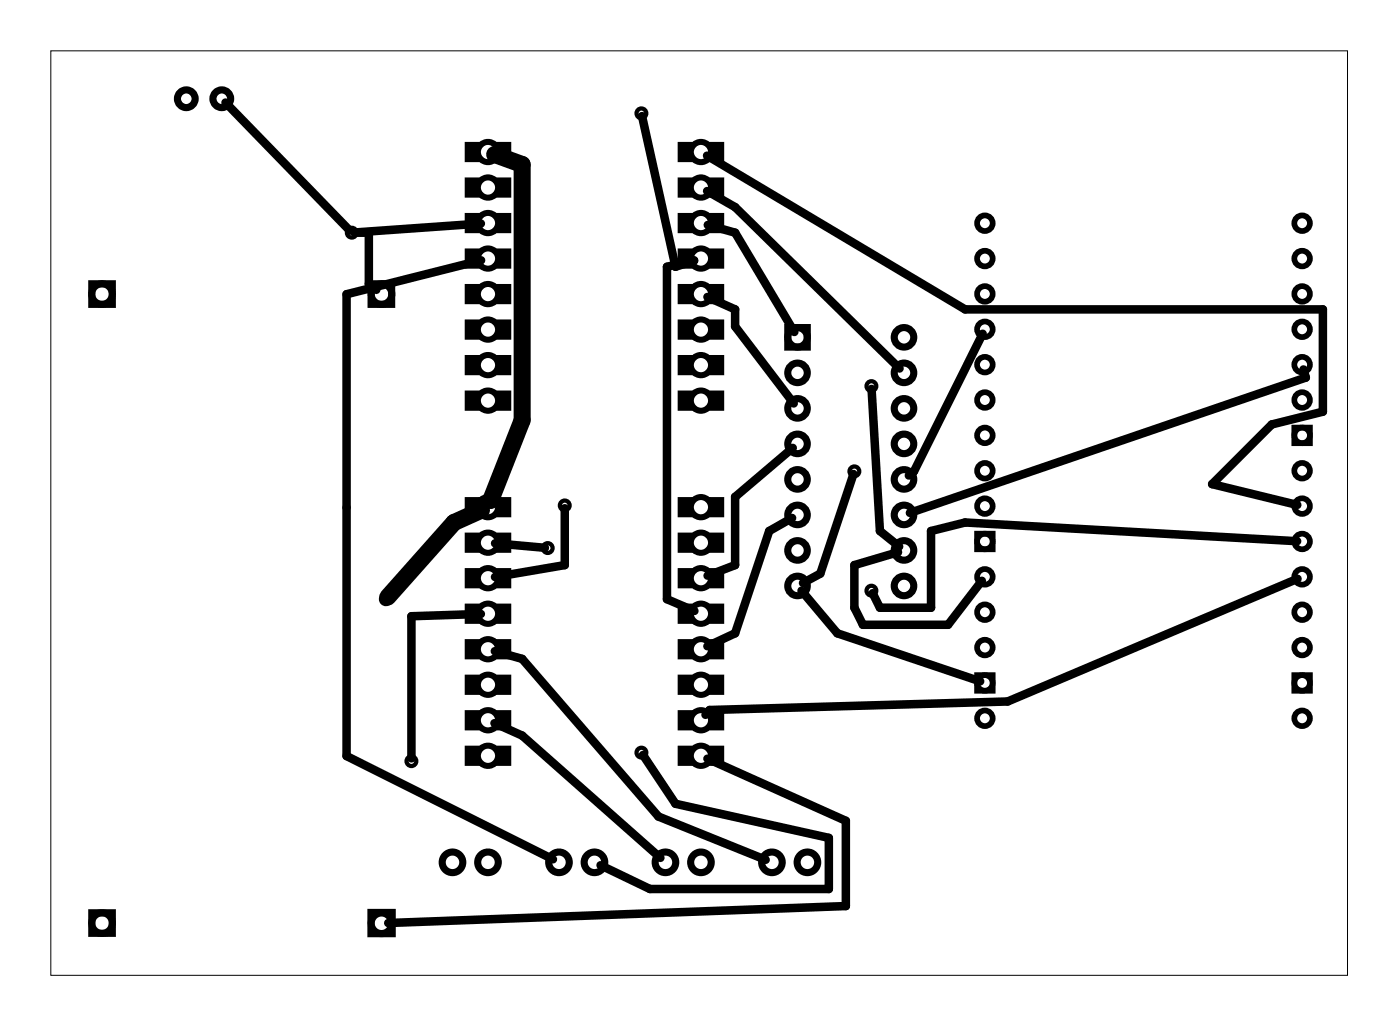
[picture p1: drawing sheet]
<svg xmlns="http://www.w3.org/2000/svg" width="100mm" height="73mm" viewBox="0 0 100 73" stroke-linecap="round" stroke-linejoin="round" font-family="sans-serif">
<path d="M3.6 3.6h92.8v66.2h-92.8z" fill="none" stroke="#000" stroke-width=".07"/>
<g fill="none" stroke="#000" stroke-width=".43">
<circle cx="34.9" cy="16" r=".72"/>
<circle cx="34.9" cy="18.5" r=".72"/>
<circle cx="34.9" cy="10.9" r=".72"/>
<circle cx="34.9" cy="13.4" r=".72"/>
<circle cx="50.2" cy="16" r=".72"/>
<circle cx="50.2" cy="18.5" r=".72"/>
<circle cx="50.2" cy="10.9" r=".72"/>
<circle cx="50.2" cy="13.4" r=".72"/>
<circle cx="34.9" cy="28.7" r=".72"/>
<circle cx="34.9" cy="26.1" r=".72"/>
<circle cx="34.9" cy="21" r=".72"/>
<circle cx="34.9" cy="23.6" r=".72"/>
<circle cx="34.9" cy="36.3" r=".72"/>
<circle cx="34.9" cy="38.8" r=".72"/>
<circle cx="50.2" cy="23.6" r=".72"/>
<circle cx="50.2" cy="21" r=".72"/>
<circle cx="50.2" cy="26.1" r=".72"/>
<circle cx="50.2" cy="28.7" r=".72"/>
<circle cx="50.2" cy="36.3" r=".72"/>
<circle cx="50.2" cy="38.8" r=".72"/>
<circle cx="34.9" cy="43.9" r=".72"/>
<circle cx="34.9" cy="41.4" r=".72"/>
<circle cx="34.9" cy="49" r=".72"/>
<circle cx="34.9" cy="46.4" r=".72"/>
<circle cx="34.9" cy="54.1" r=".72"/>
<circle cx="34.9" cy="51.5" r=".72"/>
<circle cx="50.2" cy="41.4" r=".72"/>
<circle cx="50.2" cy="43.9" r=".72"/>
<circle cx="50.2" cy="46.4" r=".72"/>
<circle cx="50.2" cy="51.5" r=".72"/>
<circle cx="50.2" cy="49" r=".72"/>
<circle cx="50.2" cy="54.1" r=".72"/>
</g>
<g fill="#000">
<path d="M33.3 17.8h3.3v1.4h-3.3zM34.2 18.5a.72 .72 0 0 0 1.4 0 .72 .72 0 0 0-1.4 0z"/>
<path d="M33.3 15.2h3.3v1.5h-3.3zM34.2 16a.72 .72 0 0 0 1.4 0 .72 .72 0 0 0-1.4 0z"/>
<path d="M33.3 12.7h3.3v1.4h-3.3zM34.2 13.4a.72 .72 0 0 0 1.4 0 .72 .72 0 0 0-1.4 0z"/>
<path d="M33.3 10.1h3.3v1.5h-3.3zM34.2 10.9a.72 .72 0 0 0 1.4 0 .72 .72 0 0 0-1.4 0z"/>
<path d="M48.5 10.1h3.3v1.5h-3.3zM49.4 10.9a.75 .75 0 0 0 1.5 0 .75 .75 0 0 0-1.5 0z"/>
<path d="M48.5 12.7h3.3v1.4h-3.3zM49.4 13.4a.75 .75 0 0 0 1.5 0 .75 .75 0 0 0-1.5 0z"/>
<path d="M48.5 15.2h3.3v1.5h-3.3zM49.4 16a.75 .75 0 0 0 1.5 0 .75 .75 0 0 0-1.5 0z"/>
<path d="M48.5 17.8h3.3v1.4h-3.3zM49.4 18.5a.75 .75 0 0 0 1.5 0 .75 .75 0 0 0-1.5 0z"/>
<path d="M33.3 38.1h3.3v1.4h-3.3zM34.2 38.8a.72 .72 0 0 0 1.4 0 .72 .72 0 0 0-1.4 0z"/>
<path d="M33.3 35.5h3.3v1.5h-3.3zM34.2 36.3a.72 .72 0 0 0 1.4 0 .72 .72 0 0 0-1.4 0z"/>
<path d="M33.3 27.9h3.3v1.5h-3.3zM34.2 28.7a.72 .72 0 0 0 1.4 0 .72 .72 0 0 0-1.4 0z"/>
<path d="M33.3 25.4h3.3v1.4h-3.3zM34.2 26.1a.72 .72 0 0 0 1.4 0 .72 .72 0 0 0-1.4 0z"/>
<path d="M33.3 22.8h3.3v1.5h-3.3zM34.2 23.6a.72 .72 0 0 0 1.4 0 .72 .72 0 0 0-1.4 0z"/>
<path d="M33.3 20.3h3.3v1.5h-3.3zM34.2 21a.72 .72 0 0 0 1.4 0 .72 .72 0 0 0-1.4 0z"/>
<path d="M48.5 35.5h3.3v1.5h-3.3zM49.4 36.3a.75 .75 0 0 0 1.5 0 .75 .75 0 0 0-1.5 0z"/>
<path d="M48.5 38.1h3.3v1.4h-3.3zM49.4 38.8a.75 .75 0 0 0 1.5 0 .75 .75 0 0 0-1.5 0z"/>
<path d="M48.5 20.3h3.3v1.5h-3.3zM49.4 21a.75 .75 0 0 0 1.5 0 .75 .75 0 0 0-1.5 0z"/>
<path d="M48.5 22.8h3.3v1.5h-3.3zM49.4 23.6a.75 .75 0 0 0 1.5 0 .75 .75 0 0 0-1.5 0z"/>
<path d="M48.5 25.4h3.3v1.4h-3.3zM49.4 26.1a.75 .75 0 0 0 1.5 0 .75 .75 0 0 0-1.5 0z"/>
<path d="M48.5 27.9h3.3v1.5h-3.3zM49.4 28.7a.75 .75 0 0 0 1.5 0 .75 .75 0 0 0-1.5 0z"/>
<path d="M33.3 53.3h3.3v1.5h-3.3zM34.2 54.1a.72 .72 0 0 0 1.4 0 .72 .72 0 0 0-1.4 0z"/>
<path d="M33.3 50.8h3.3v1.4h-3.3zM34.2 51.5a.72 .72 0 0 0 1.4 0 .72 .72 0 0 0-1.4 0z"/>
<path d="M33.3 48.2h3.3v1.5h-3.3zM34.2 49a.72 .72 0 0 0 1.4 0 .72 .72 0 0 0-1.4 0z"/>
<path d="M33.3 45.7h3.3v1.5h-3.3zM34.2 46.4a.72 .72 0 0 0 1.4 0 .72 .72 0 0 0-1.4 0z"/>
<path d="M33.3 43.2h3.3v1.4h-3.3zM34.2 43.9a.72 .72 0 0 0 1.4 0 .72 .72 0 0 0-1.4 0z"/>
<path d="M33.3 40.6h3.3v1.5h-3.3zM34.2 41.4a.72 .72 0 0 0 1.4 0 .72 .72 0 0 0-1.4 0z"/>
<path d="M48.5 40.6h3.3v1.5h-3.3zM49.4 41.4a.75 .75 0 0 0 1.5 0 .75 .75 0 0 0-1.5 0z"/>
<path d="M48.5 43.2h3.3v1.4h-3.3zM49.4 43.9a.75 .75 0 0 0 1.5 0 .75 .75 0 0 0-1.5 0z"/>
<path d="M48.5 45.7h3.3v1.5h-3.3zM49.4 46.4a.75 .75 0 0 0 1.5 0 .75 .75 0 0 0-1.5 0z"/>
<path d="M48.5 48.2h3.3v1.5h-3.3zM49.4 49a.75 .75 0 0 0 1.5 0 .75 .75 0 0 0-1.5 0z"/>
<path d="M48.5 50.8h3.3v1.4h-3.3zM49.4 51.5a.75 .75 0 0 0 1.5 0 .75 .75 0 0 0-1.5 0z"/>
<path d="M48.5 53.3h3.3v1.5h-3.3zM49.4 54.1a.75 .75 0 0 0 1.5 0 .75 .75 0 0 0-1.5 0z"/>
</g>
<g fill="none" stroke="#000" stroke-width=".41">
<path d="M69.9 38.2h1.1v1.1h-1.1zM92.6 30.6h1.1v1.1h-1.1zM69.9 48.3h1.1v1.1h-1.1zM92.6 48.3h1.1v1.1h-1.1z"/>
<circle cx="70.5" cy="18.5" r=".56"/>
<circle cx="70.5" cy="16" r=".56"/>
<circle cx="93.2" cy="18.5" r=".56"/>
<circle cx="93.2" cy="16" r=".56"/>
<circle cx="70.5" cy="36.2" r=".56"/>
<circle cx="70.5" cy="23.6" r=".56"/>
<circle cx="70.5" cy="38.7" r=".56"/>
<circle cx="70.5" cy="33.7" r=".56"/>
<circle cx="70.5" cy="28.6" r=".56"/>
<circle cx="70.5" cy="21" r=".56"/>
<circle cx="70.5" cy="26.1" r=".56"/>
<circle cx="70.5" cy="31.1" r=".56"/>
<circle cx="93.2" cy="38.7" r=".56"/>
<circle cx="93.2" cy="36.2" r=".56"/>
<circle cx="93.2" cy="33.7" r=".56"/>
<circle cx="93.2" cy="23.6" r=".56"/>
<circle cx="93.2" cy="31.1" r=".56"/>
<circle cx="93.2" cy="28.6" r=".56"/>
<circle cx="93.2" cy="21" r=".56"/>
<circle cx="93.2" cy="26.1" r=".56"/>
<circle cx="70.5" cy="48.8" r=".56"/>
<circle cx="70.5" cy="51.4" r=".56"/>
<circle cx="70.5" cy="46.3" r=".56"/>
<circle cx="70.5" cy="41.3" r=".56"/>
<circle cx="70.5" cy="43.8" r=".56"/>
<circle cx="93.2" cy="48.8" r=".56"/>
<circle cx="93.2" cy="46.3" r=".56"/>
<circle cx="93.2" cy="51.4" r=".56"/>
<circle cx="93.2" cy="41.3" r=".56"/>
<circle cx="93.2" cy="43.8" r=".56"/>
</g>
<g fill="none" stroke="#000" stroke-width=".51">
<path d="M6.6 20.3h1.4v1.5h-1.4zM26.6 20.3h1.4v1.5h-1.4zM56.4 23.4h1.4v1.4h-1.4zM6.6 65.3h1.4v1.5h-1.4zM26.5 65.3h1.6v1.5h-1.6z"/>
<circle cx="13.3" cy="7.1" r=".64"/>
<circle cx="15.9" cy="7.1" r=".64"/>
<circle cx="7.3" cy="21" r=".74"/>
<circle cx="27.3" cy="21" r=".74"/>
<circle cx="57.1" cy="36.8" r=".7"/>
<circle cx="57.1" cy="31.7" r=".7"/>
<circle cx="57.1" cy="29.2" r=".7"/>
<circle cx="57.1" cy="39.4" r=".7"/>
<circle cx="57.1" cy="26.7" r=".7"/>
<circle cx="57.1" cy="34.3" r=".7"/>
<circle cx="57.1" cy="24.1" r=".7"/>
<circle cx="64.7" cy="31.7" r=".7"/>
<circle cx="64.7" cy="34.3" r=".7"/>
<circle cx="64.7" cy="36.8" r=".7"/>
<circle cx="64.7" cy="39.4" r=".7"/>
<circle cx="64.7" cy="26.7" r=".7"/>
<circle cx="64.7" cy="29.2" r=".7"/>
<circle cx="64.7" cy="24.1" r=".7"/>
<circle cx="57.1" cy="41.9" r=".7"/>
<circle cx="64.7" cy="41.9" r=".7"/>
<circle cx="7.3" cy="66" r=".74"/>
<circle cx="27.3" cy="66" r=".74"/>
<circle cx="32.4" cy="61.7" r=".74"/>
<circle cx="34.9" cy="61.7" r=".74"/>
<circle cx="40" cy="61.7" r=".74"/>
<circle cx="42.5" cy="61.7" r=".74"/>
<circle cx="47.6" cy="61.7" r=".74"/>
<circle cx="50.2" cy="61.7" r=".74"/>
<circle cx="55.2" cy="61.7" r=".74"/>
<circle cx="57.8" cy="61.7" r=".74"/>
</g>
<g fill="none" stroke="#000" stroke-width=".3">
<circle cx="25.2" cy="16.6" r=".35"/>
<circle cx="45.9" cy="8.1" r=".35"/>
<circle cx="39.2" cy="39.2" r=".35"/>
<circle cx="40.4" cy="36.1" r=".35"/>
<circle cx="61.1" cy="33.7" r=".35"/>
<circle cx="62.4" cy="27.6" r=".35"/>
<circle cx="27.6" cy="42.9" r=".35"/>
<circle cx="29.4" cy="54.4" r=".35"/>
<circle cx="45.9" cy="53.8" r=".35"/>
<circle cx="62.4" cy="42.2" r=".35"/>
</g>
<g fill="none" stroke="#000" stroke-width=".61">
<path d="M16.1 7.3l8.9 9.2M25.4 16.6h1v3.7l.5 .4M34.4 16l-9 .6M34.4 18.6l-9.6 2.4v33.1l14.8 7.4M45.9 8.3l2.4 10.8 1.4-.5M49.7 18.6l-2 .5v23.8l2 .8M50.6 11.1l18.5 11h25.6v7.3l-3.7 1-4.3 4.2 6.1 1.5M50.6 13.7l2 1.1 11.8 11.6M50.7 16.1l1.9 .5 4.2 7.1M35.4 38.9l3.6 .3M40.4 36.3v4.1l-5 .9M50.6 21.2l2 .9v1.2l4.2 5.6"/>
<path d="M56.7 37l-1.7 1-2.4 7.3-2 .9M56.7 32l-4.1 3.5v4.9l-2 .8M61.1 33.9l-2.4 7.1-1.2 .7M62.4 27.8l.6 10.2 1.3 1.1M64.3 39.5l-3.2 .9v3.1l.7 1.2h6l2.5-3.2M70.3 23.9l-4.9 9.8-.4 .3M92.8 38.7l-23.7-1.3-2.5 .6v5.5h-3.6l-.5-1.1M93.3 26.4l.2 .6-28.4 9.7M34.4 43.9l-5 .2v10.1M35.4 51.7l2 .9 9.9 8.8M35.4 46.6l2 .5 9.7 11.3 7.7 3.1M46 54l2.3 3.5 11 2.4v3.7h-12.8l-3.5-1.7"/>
<path d="M50.6 54.3l9.9 4.4v6.1l-32.7 1.2M57.4 42.2l2.5 3.1 10.2 3.4M92.9 41.4l-20.8 8.8-21.3 .6-.3 .3"/>
</g>
<path d="M35.4 11l2 .8v18.3l-2.3 5.7M34.5 36.5l-2 .9-4.8 5.3" fill="none" stroke="#000" stroke-width="1.2"/>
</svg>
